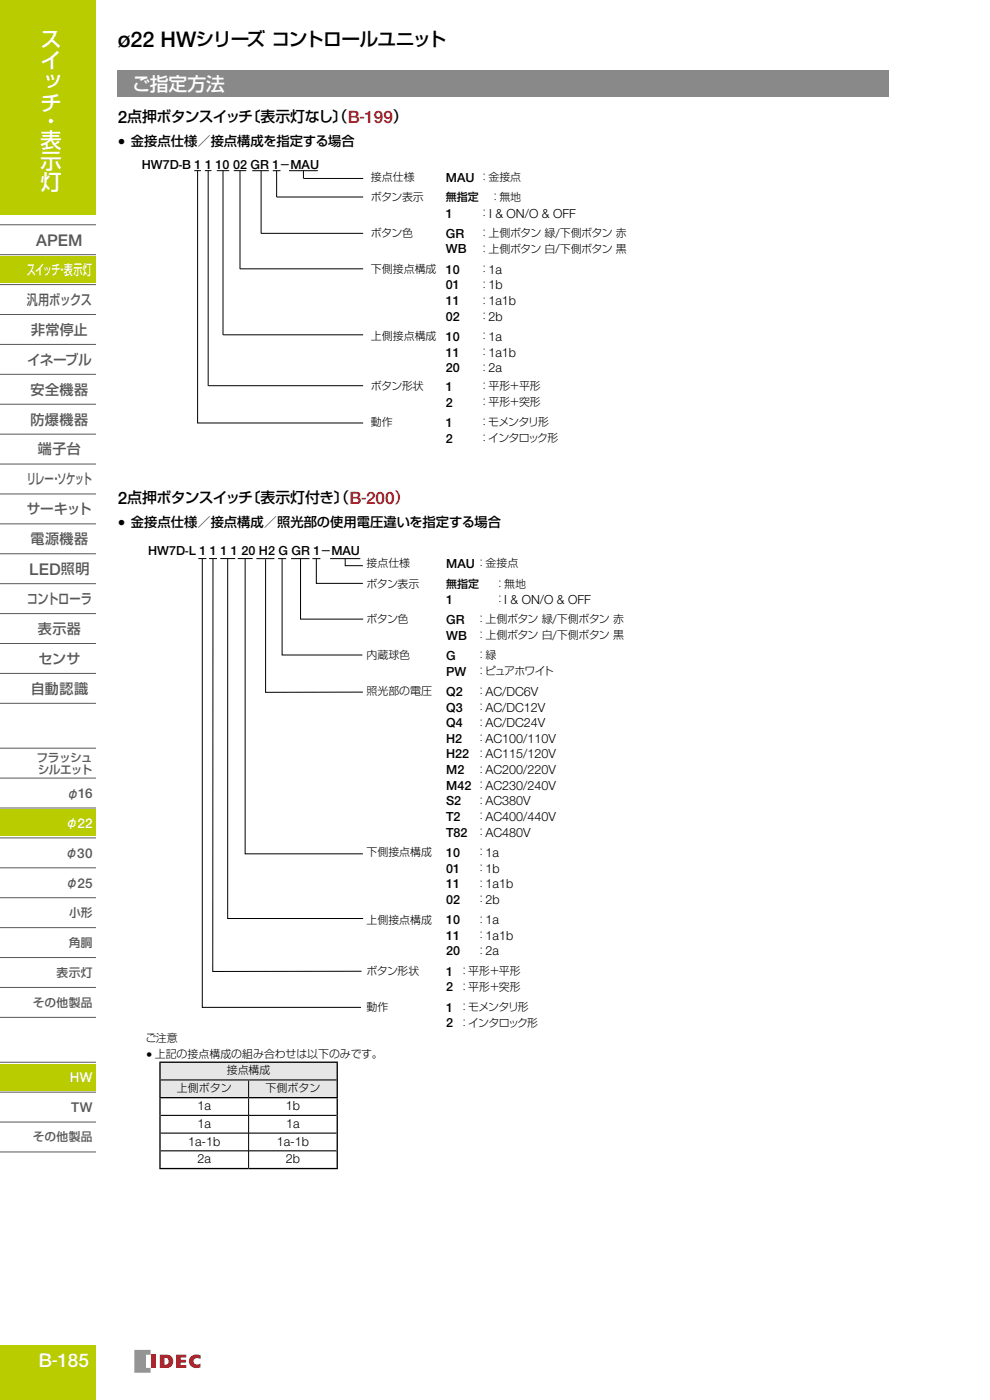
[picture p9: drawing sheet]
<svg xmlns="http://www.w3.org/2000/svg" width="210mm" height="297mm" viewBox="0 0 210 297" stroke-linecap="round" stroke-linejoin="round" font-family="sans-serif">
<defs><g id="words">
<text font-size="4.6" x="25" y="10">ø22 HW</text>
<g font-size="4.5" fill="#fff">
<text x="8.6" y="10">ス</text>
<text x="8.6" y="14.5">イ</text>
<text x="8.6" y="19">ッ</text>
<text x="8.6" y="23.5">チ</text>
<text x="8.6" y="27.4">・</text>
<text x="8.6" y="31.3">表</text>
<text x="8.6" y="35.8">示</text>
<text x="8.6" y="40.2">灯</text>
</g>
<text font-size="4" x="41.5" y="9.8">シリーズ コントロールユニット</text>
<g font-size="4" fill="#fff">
<text x="28.1" y="19.4">ご指定方法</text>
<text x="8.3" y="289.9">B 185</text>
</g>
<g font-size="3.6">
<text x="25" y="26.1">2</text>
<text x="25" y="106.9">2</text>
</g>
<g font-size="3.6" fill="#e60012">
<text x="73.8" y="26.1">B 199</text>
<text x="74.1" y="106.9">B 200</text>
</g>
<text font-size="3.5" fill="#fff" x="11.1" y="289.8">-</text>
<g font-size="3.4" fill="#595757">
<text x="7.7" y="52.1">APEM</text>
<text x="6.2" y="121.9">LED</text>
</g>
<g font-size="3.2">
<text x="27" y="25.9">点押ボタンスイッチ</text>
<text x="52.1" y="25.9">〔表示灯なし〕</text>
<text x="70.6" y="25.9">（</text>
<text x="83.4" y="25.9">）</text>
<text x="25" y="31.2">•</text>
<text x="27" y="106.7">点押ボタンスイッチ</text>
<text x="52.1" y="106.7">〔表示灯付き〕</text>
<text x="71" y="106.7">（</text>
<text x="25" y="112">•</text>
</g>
<g font-size="3.2" fill="#e60012">
<text x="76.3" y="25.9">-</text>
<text x="76.7" y="106.7">-</text>
<text x="83.7" y="106.7">）</text>
</g>
<text font-size="3" fill="#fff" x="5.7" y="58.3">スイッチ・表示灯</text>
<g font-size="3" fill="#595757">
<text x="5.7" y="64.7">汎用ボックス</text>
<text x="6.6" y="71">非常停止</text>
<text x="5.8" y="77.4">イネーブル</text>
<text x="6.5" y="83.7">安全機器</text>
<text x="6.5" y="90.1">防爆機器</text>
<text x="8" y="96.4">端子台</text>
<text x="5.7" y="102.8">リレー・ソケット</text>
<text x="5.7" y="109.1">サーキット</text>
<text x="6.5" y="115.4">電源機器</text>
<text x="12.9" y="121.8">照明</text>
<text x="5.7" y="128.1">コントローラ</text>
<text x="8" y="134.5">表示器</text>
<text x="8.1" y="140.8">センサ</text>
<text x="6.5" y="147.2">自動認識</text>
</g>
<g font-size="2.9" fill="#595757">
<text x="16.6" y="169.3">16</text>
<text x="16.4" y="182">30</text>
<text x="16.4" y="188.3">25</text>
<text x="15.1" y="235.9">TW</text>
</g>
<g font-size="2.9" fill="#fff">
<text x="16.4" y="175.7">22</text>
<text x="14.8" y="229.6">HW</text>
</g>
<g font-size="2.8">
<text x="27.8" y="31.1">金接点仕様／接点構成を指定する場合</text>
<text x="27.8" y="111.9">金接点仕様／接点構成／照光部の使用電圧違いを指定する場合</text>
</g>
<g font-size="2.7">
<text x="30.1" y="35.9">HW7D B 1 1 10 02 GR 1</text>
<text x="61.6" y="35.9">MAU</text>
<text x="94.6" y="38.5">MAU</text>
<text x="94.6" y="46.1">1</text>
<text x="103.8" y="46.1">I &amp; ON/O &amp; OFF</text>
<text x="94.6" y="53.8">WB</text>
<text x="94.6" y="50.5">GR</text>
<text x="117.8" y="50.5">/</text>
<text x="117.8" y="53.8">/</text>
<text x="94.6" y="58.1">10</text>
<text x="103.6" y="58.1">1a</text>
<text x="94.6" y="61.4">01</text>
<text x="94.6" y="64.7">11</text>
<text x="103.6" y="61.4">1b</text>
<text x="103.6" y="64.7">1a1b</text>
<text x="94.6" y="68">02</text>
<text x="103.6" y="68">2b</text>
<text x="94.6" y="72.3">10</text>
<text x="94.6" y="75.7">11</text>
<text x="103.6" y="72.3">1a</text>
<text x="103.6" y="75.7">1a1b</text>
<text x="94.6" y="83">1</text>
<text x="94.6" y="79">20</text>
<text x="103.6" y="79">2a</text>
<text x="94.6" y="86.3">2</text>
<text x="94.6" y="93.9">2</text>
<text x="94.6" y="90.6">1</text>
<text x="31.4" y="117.8">HW7D L 1 1 1 1 20 H2 G GR 1</text>
<text x="70.3" y="117.8">MAU</text>
<text x="94.6" y="120.4">MAU</text>
<text x="94.6" y="128.1">1</text>
<text x="107" y="128.1">I &amp; ON/O &amp; OFF</text>
<text x="94.6" y="135.7">WB</text>
<text x="94.6" y="132.4">GR</text>
<text x="117.2" y="132.4">/</text>
<text x="117.2" y="135.7">/</text>
<text x="94.6" y="140">G</text>
<text x="94.6" y="143.3">PW</text>
<text x="94.6" y="147.6">Q2</text>
<text x="103" y="147.6">AC/DC6V</text>
<text x="94.6" y="151">Q3</text>
<text x="94.6" y="154.3">Q4</text>
<text x="103" y="151">AC/DC12V</text>
<text x="103" y="154.3">AC/DC24V</text>
<text x="94.6" y="157.6">H2</text>
<text x="94.6" y="160.9">H22</text>
<text x="103" y="157.6">AC100/110V</text>
<text x="103" y="160.9">AC115/120V</text>
<text x="94.6" y="164.2">M2</text>
<text x="94.6" y="167.5">M42</text>
<text x="103" y="164.2">AC200/220V</text>
<text x="103" y="167.5">AC230/240V</text>
<text x="94.6" y="170.8">S2</text>
<text x="103" y="170.8">AC380V</text>
<text x="94.6" y="174.2">T2</text>
<text x="94.6" y="177.5">T82</text>
<text x="103" y="174.2">AC400/440V</text>
<text x="103" y="177.5">AC480V</text>
<text x="94.6" y="185.1">01</text>
<text x="94.6" y="181.8">10</text>
<text x="103" y="181.8">1a</text>
<text x="103" y="185.1">1b</text>
<text x="94.6" y="188.4">11</text>
<text x="94.6" y="191.7">02</text>
<text x="103" y="188.4">1a1b</text>
<text x="103" y="191.7">2b</text>
<text x="94.6" y="196.1">10</text>
<text x="103" y="196.1">1a</text>
<text x="94.6" y="199.4">11</text>
<text x="94.6" y="202.7">20</text>
<text x="103" y="199.4">1a1b</text>
<text x="103" y="202.7">2a</text>
<text x="94.6" y="207">1</text>
<text x="94.6" y="214.6">1</text>
<text x="94.6" y="210.3">2</text>
<text x="94.6" y="217.9">2</text>
<text x="31" y="224.6">•</text>
<text x="41.9" y="235.5">1a</text>
<text x="41.9" y="239.3">1a</text>
<text x="60.6" y="235.5">1b</text>
<text x="60.7" y="239.3">1a</text>
<text x="39.9" y="243">1a-1b</text>
<text x="58.7" y="243">1a-1b</text>
<text x="41.9" y="246.8">2a</text>
<text x="60.6" y="246.8">2b</text>
</g>
<g font-size="2.5" fill="#595757">
<text x="7.8" y="161.5">フラッシュ</text>
<text x="8" y="164.1">シルエット</text>
<text x="14.2" y="169.2">φ</text>
<text x="14" y="181.9">φ</text>
<text x="14" y="188.2">φ</text>
<text x="14.7" y="194.6">小形</text>
<text x="14.6" y="200.9">角胴</text>
<text x="12" y="207.3">表示灯</text>
<text x="6.9" y="213.6">その他製品</text>
<text x="6.9" y="242.2">その他製品</text>
</g>
<text font-size="2.5" fill="#fff" x="14" y="175.5">φ</text>
<g font-size="2.3">
<text x="37.9" y="35.8">-</text>
<text x="59.3" y="35.8">－</text>
<text x="78.7" y="38.4">接点仕様</text>
<text x="101.6" y="38.4">：金接点</text>
<text x="78.7" y="42.7">ボタン表示</text>
<text x="94.6" y="42.7">無指定</text>
<text x="101.6" y="46">：</text>
<text x="103.9" y="42.7">：無地</text>
<text x="78.7" y="50.3">ボタン色</text>
<text x="101.6" y="50.3">：上側ボタン 緑 下側ボタン 赤</text>
<text x="101.6" y="53.7">：上側ボタン 白 下側ボタン 黒</text>
<text x="78.7" y="58">下側接点構成</text>
<text x="101.6" y="58">：</text>
<text x="101.6" y="61.3">：</text>
<text x="101.6" y="64.6">：</text>
<text x="101.6" y="67.9">：</text>
<text x="78.7" y="72.2">上側接点構成</text>
<text x="101.6" y="72.2">：</text>
<text x="101.6" y="75.5">：</text>
<text x="78.7" y="82.8">ボタン形状</text>
<text x="101.6" y="78.9">：</text>
<text x="101.6" y="82.8">：平形＋平形</text>
<text x="101.6" y="86.2">：平形＋突形</text>
<text x="78.7" y="90.5">動作</text>
<text x="101.6" y="90.5">：モメンタリ形</text>
<text x="101.6" y="93.8">：インタロック形</text>
<text x="39.3" y="117.7">-</text>
<text x="68" y="117.7">－</text>
<text x="77.7" y="120.3">接点仕様</text>
<text x="77.7" y="124.6">ボタン表示</text>
<text x="94.6" y="124.6">無指定</text>
<text x="100.9" y="120.3">：金接点</text>
<text x="104.9" y="124.6">：無地</text>
<text x="104.9" y="128">：</text>
<text x="77.7" y="132.3">ボタン色</text>
<text x="100.9" y="132.3">：上側ボタン 緑 下側ボタン 赤</text>
<text x="100.9" y="135.6">：上側ボタン 白 下側ボタン 黒</text>
<text x="77.7" y="139.9">内蔵球色</text>
<text x="100.9" y="139.9">：緑</text>
<text x="100.9" y="143.2">：ピュアホワイト</text>
<text x="77.7" y="147.5">照光部の電圧</text>
<text x="100.9" y="147.5">：</text>
<text x="100.9" y="150.8">：</text>
<text x="100.9" y="154.2">：</text>
<text x="100.9" y="160.8">：</text>
<text x="100.9" y="157.5">：</text>
<text x="100.9" y="167.4">：</text>
<text x="100.9" y="164.1">：</text>
<text x="100.9" y="170.7">：</text>
<text x="100.9" y="174">：</text>
<text x="100.9" y="177.4">：</text>
<text x="77.7" y="181.7">下側接点構成</text>
<text x="100.9" y="181.7">：</text>
<text x="100.9" y="185">：</text>
<text x="100.9" y="188.3">：</text>
<text x="100.9" y="191.6">：</text>
<text x="77.7" y="195.9">上側接点構成</text>
<text x="100.9" y="195.9">：</text>
<text x="100.9" y="199.3">：</text>
<text x="100.9" y="202.6">：</text>
<text x="77.7" y="206.9">ボタン形状</text>
<text x="97.3" y="206.9">：平形＋平形</text>
<text x="77.7" y="214.5">動作</text>
<text x="97.3" y="210.2">：平形＋突形</text>
<text x="97.3" y="214.5">：モメンタリ形</text>
<text x="30.8" y="221.1">ご注意</text>
<text x="97.3" y="217.8">：インタロック形</text>
<text x="32.8" y="224.5">上記の接点構成の組み合わせは以下のみです。</text>
<text x="48.1" y="227.9">接点構成</text>
<text x="37.5" y="231.6">上側ボタン</text>
<text x="56.3" y="231.6">下側ボタン</text>
</g>
</g></defs>
<g fill="#b8cc00">
<path d="M-.1 54.4h20.5v5.6h-20.5z"/>
<path d="M-.1 171.8h20.5v5.6h-20.5z"/>
</g>
<g fill="none" stroke="#595757" stroke-width=".21">
<path d="M0 47.7h20.4M0 54h20.4M0 66.7h20.4M0 73.1h20.4M0 85.8h20.4M0 98.4h20.4M0 117.5h20.4M0 104.8h20.4M0 111.1h20.4M0 136.5h20.4M0 130.2h20.4M0 149.2h20.4"/>
<path d="M0 158.7h20.4M0 142.9h20.4M0 165.1h20.4M0 177.8h20.4M0 171.4h20.4M0 190.4h20.4M0 196.8h20.4M0 184.1h20.4M0 203.1h20.4M0 209.5h20.4M0 215.8h20.4"/>
</g>
<g fill="#b8cc00">
<path d="M-.1 -.1h20.5v45.7h-20.5z"/>
<path d="M-.1 285.3h20.5v11.8h-20.5z"/>
</g>
<path d="M0 60.4h20.4M0 79.4h20.4M0 92.1h20.4M0 123.8h20.4" fill="none" stroke="#595757" stroke-width=".21"/>
<path d="M28.5 286.4h3.4v1h-.9v2.8h.9v1h-3.4z" fill="#949495"/>
<g fill="#ae0e16">
<path d="M37.3 287.4h2.2v.6h-1.2v.5h1.1v.6h-1.1v.5h1.2v.6h-2.2z"/>
<path d="M31.9 287.4h1.1v2.8h-1.1z"/>
<path d="M40.3 287.9a2.03 2.03 0 0 1 2.2-.4v.8a.82 .82 0 0 0-1.1-.1 .82 .82 0 0 0-.1 1.1l.5 .2 .7-.2v.8a1.56 1.56 0 0 1-1.9-.2 1.56 1.56 0 0 1-.3-2z"/>
<path d="M34.9 288.1a.75 .75 0 0 1 .9 .7 .75 .75 0 0 1-.9 .7zM33.9 287.4v2.8h1.5a1.39 1.39 0 0 0 1.3-1.4 1.39 1.39 0 0 0-1.3-1.4z"/>
</g>
<path d="M0 225.7h20.4v5.6h-20.4z" fill="#b8cc00"/>
<path d="M0 225.3h20.4M0 231.7h20.4M0 238h20.4M0 244.4h20.4" fill="none" stroke="#595757" stroke-width=".21"/>
<path d="M33.9 225.3h37.6v3.8h-37.6zM33.9 229.1h18.8v3.8h-18.8zM52.7 229.1h18.8v3.8h-18.8z" fill="#e6e6e6"/>
<path d="M34.1 229.1h37.3M34.1 236.6h18.6M52.8 236.6h18.6M34.1 240.4h18.6M34.1 244.1h18.6M52.8 240.4h18.6M52.8 244.1h18.6" fill="none" stroke="#000" stroke-width=".23"/>
<path d="M52.7 229.2v3.5M52.7 233v14.8" fill="none" stroke="#000" stroke-width=".21"/>
<path d="M33.8 232.9h37.9M33.8 225.3h37.9M33.9 225.5v7.2M33.9 233v14.8M71.5 225.5v7.2M71.5 233v14.8M33.8 247.9h37.9" fill="none" stroke="#000" stroke-width=".28"/>
<path d="M25 14.9h163.5v5.7h-163.5z" fill="#898989"/>
<g fill="none" stroke="#000" stroke-width=".21">
<path d="M41.2 36.2h1.4M41.9 36.2v53.6M43.5 36.2h1.4M44.2 36.2v45.7M46 36.2h2.6M47.3 36.2v34.9M49.6 36.2h2.6M50.9 36.2v20.9M53.5 36.2h3.5M55.4 36.2v13.3M57.9 36.2h1.6M58.7 36.2v5.6h18.3"/>
<path d="M61.3 36.2h6.1M64.4 36.2v1.7M64.5 37.9h12.5M50.9 57h26.1M55.4 49.5h21.6M47.3 71h29.7M41.9 89.7h35.1M44.2 81.8h32.8M42.1 118.5h1.7M42.9 118.5v95.2h33.7M44.3 118.5h1.7M45.2 118.5l-.1 87.6 31.6-.1"/>
<path d="M46.7 118.5h3.2M48.3 118.5v76.4h28.7M50.4 118.5h3.2M52 118.5v62.6h25M54.4 118.5h3.8M56.3 118.6v28.3l20.7-.1M59 118.5h1.7M59.8 118.5v20.5h17.1M61.7 118.5h3.9M63.8 118.5v12.8h13.2M66.3 118.5h1.7M67.1 118.5v5.3h9.9"/>
<path d="M70 118.5h6.4M73.2 118.5v1.5h3.8"/>
</g>
<use href="#words"/>
</svg>
